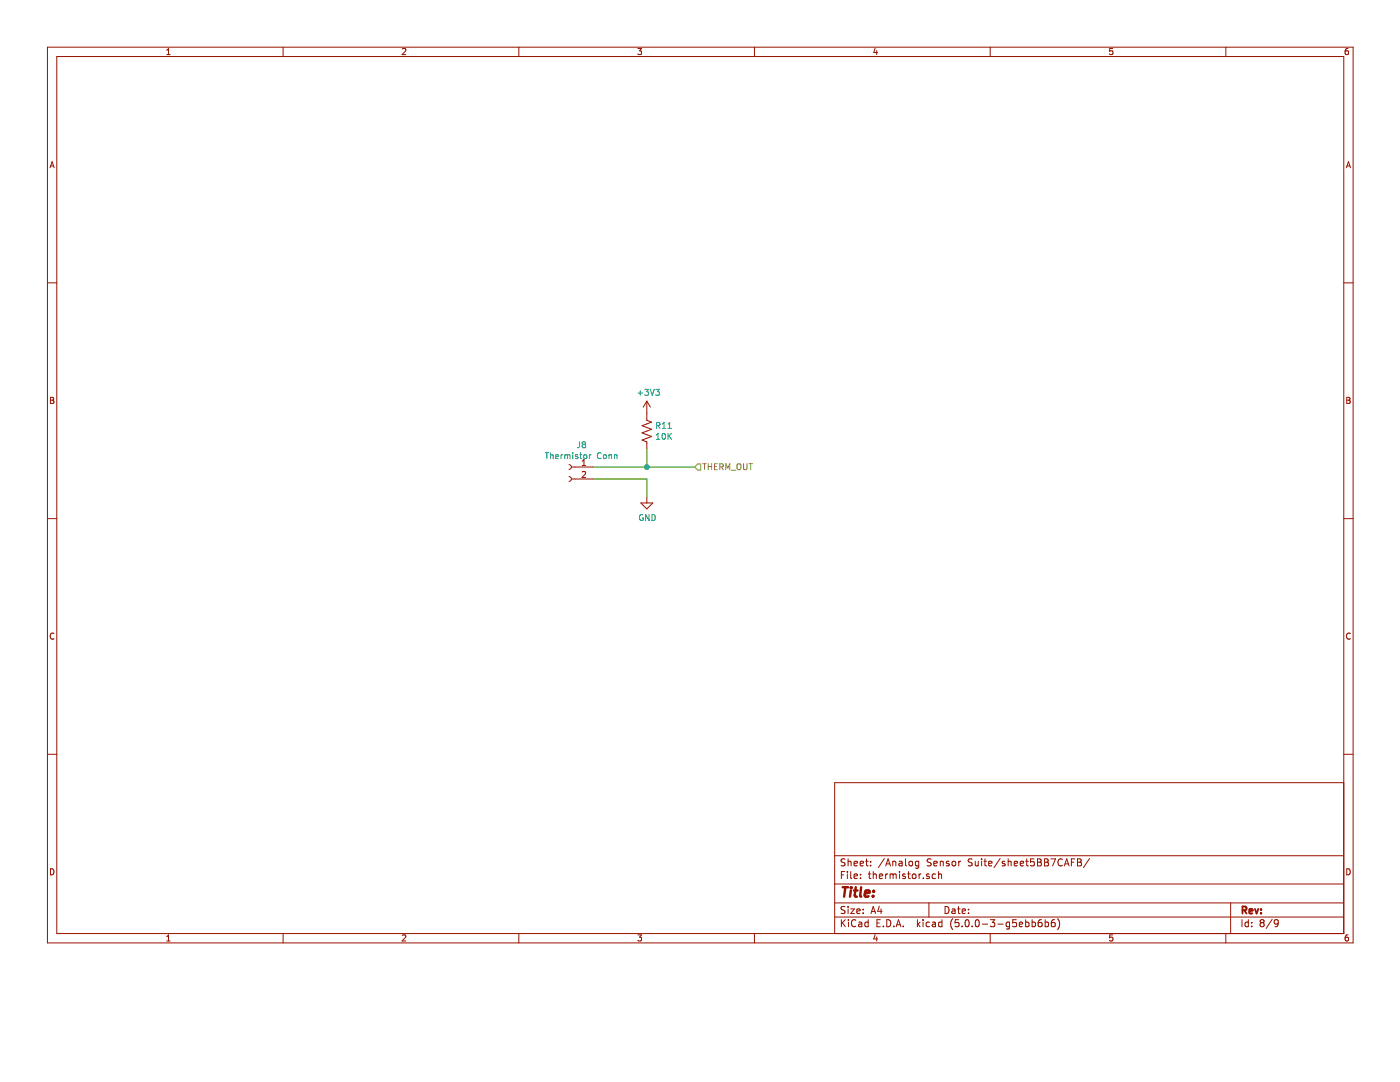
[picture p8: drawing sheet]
<svg xmlns="http://www.w3.org/2000/svg" width="279mm" height="216mm" viewBox="0 0 279 216" stroke-linecap="round" stroke-linejoin="round" font-family="sans-serif">
<g fill="none" stroke="#981200" stroke-width=".2">
<path d="M9.5 9.4h260.5v178.7h-260.5zM11.3 11.3h256.9v175h-256.9zM33.3 10.9h.7M33.3 10l.3-.3v1.2M56.5 9.4v1.9M80.3 9.8l.5-.1 .2 .3-.8 .9h.8M103.5 9.4v1.9M127.3 9.7h.7l-.4 .4 .4 .2v.5l-.2 .1-.5-.1M150.6 9.4v1.9M174.7 9.6l-.3 .9h.7M175 10.1v.8M197.6 9.4v1.9"/>
<path d="M222.1 9.7h-.6l-.1 .6 .6-.1 .1 .6-.2 .1-.5-.1M244.6 9.4v1.9M269 9.7h-.3l-.2 .3-.1 .7 .3 .2 .4-.1-.1-.6-.3-.1-.3 .3M10 33.5l.4-1.2 .4 1.2M10.1 33.1h.6M268.7 33.5l.4-1.2 .4 1.2M268.8 33.1h.6M9.5 56.4h1.8M268.2 56.4h1.8M10.1 79.3h.4l.2 .2-.2 .4 .3 .2-.3 .4h-.4zM10.1 79.9h.4M268.8 79.3h.4l.2 .2-.2 .4 .3 .2-.2 .4h-.5z"/>
<path d="M268.8 79.9h.4M113.6 95.1a.48 .48 0 0 1 .4 .5 .48 .48 0 0 1-.4 .5M113.6 92.7a.48 .48 0 0 1 .4 .5 .48 .48 0 0 1-.4 .5M114 95.6h4.3M114 93.2h4.3M116.2 92.9h.7M116.2 92l.3-.3v1.2M116.2 94.2l.4-.1 .3 .3-.8 .9h.8M129.1 80v3.9l.9 .3-1.9 .7 1.9 .8-1.9 .7 1.9 .7-1.9 .7 1 .4v1.4M129.1 99.2v1.2M129.1 80l-.7 1.2M129.1 80l.7 1.2"/>
<path d="M9.5 103.5h1.8M127.9 100.4h2.4l-1.2 1.2zM268.2 103.5h1.8M10.8 126.4a.54 .54 0 0 0-.8 .5 .54 .54 0 0 0 .8 .5M269.5 126.4a.54 .54 0 0 0-.8 .5 .54 .54 0 0 0 .8 .5M9.5 150.5h1.8M268.2 156.2h-101.6v30.1M268.2 150.5h1.8M10.1 173.4a.62 .62 0 0 1 .7 .6 .62 .62 0 0 1-.7 .6zM166.6 176.4h101.6M166.6 170.8h101.6M167.9 174.6h.5"/>
<path d="M168.6 173.9h-.7v1.4M168.6 171.4h-.5l-.3 .2 .2 .4 .6 .3v.4l-.2 .1-.6-.1M169.1 173.9v.1M169.1 174.4v.9M169.3 171.4v1.4M169.3 172l.1-.1h.4l.1 .9M169.8 173.9v1.2l.2 .2M170.4 172.3l.7-.1v-.3h-.4l-.3 .1 .1 .7h.6M170.4 174.9l.7-.2v-.2l-.4-.1-.3 .2 .1 .6h.6M171.7 172.3l.6-.1v-.3h-.4l-.2 .1v.7h.6M171.7 175.2v.1M171.7 174.5v.1"/>
<path d="M172.7 171.9h.6M172.9 171.4v1.2l.4 .2M173.3 174.4h.5M173.5 173.9v1.2l.3 .2M173.7 172.7v.1M173.7 171.9v.1M174.3 174.5l.2-.1 .3 .1 .1 .8M174.3 173.9v1.4M175.5 174.9l.7-.2-.1-.2-.4-.1-.2 .2 .1 .6h.5M176.5 171.3l-1.2 1.8M176.8 174.4v.9M176.8 172.8l.4-1.4 .5 1.4"/>
<path d="M176.9 172.4h.7M177.2 174.4l-.4 .2M177.6 174.5l.4-.1 .2 .2M177.6 174.4v.9M178.2 172l.2-.1h.3l.1 .9M178.2 171.9v.9M178.2 174.6l.3-.2 .3 .1 .1 .8M178.2 174.6v.7M179.5 171.9h.5l.1 .9M179.5 173.9v.1M179.5 174.4v.9M180.1 172.2l-.5 .1-.2 .1 .2 .4 .5-.1"/>
<path d="M180.7 174.5l-.4-.1-.2 .2 .1 .2 .5 .1v.3h-.6M180.7 171.4v1.2l.2 .2M181.1 174.4h.6M181.3 173.9v1.2l.4 .2M181.5 172l.2-.1 .4 .1v.5l-.1 .2-.3 .1-.2-.1zM182.1 174.5l.2-.1 .4 .1 .1 .6-.1 .1-.4 .1-.2-.1zM183.4 171.9h-.5l-.2 .2v.6l.2 .1 .5-.1M183.4 171.9v1.1l-.3 .3-.4-.1M183.4 174.4v.9M183.8 174.4l-.4 .2M184.3 175.2v.1M185.4 174.5l-.3-.1-.2 .2 .1 .2 .4 .1v.3h-.5"/>
<path d="M185.8 171.4h-.5l-.3 .2 .1 .3 .7 .4v.4l-.2 .1-.6-.1M186.4 172.3l.6-.1v-.3h-.4l-.2 .1v.7h.6M186.7 174.5l-.4-.1-.3 .2 .1 .6 .2 .1 .4-.1M187.3 173.9v1.4M187.3 174.5l.2-.1 .3 .1 .1 .8M187.7 172l.1-.1h.4l.1 .9M187.7 171.9v.9M189.4 171.9h-.3l-.3 .1 .1 .3 .5 .1v.3h-.6M190.1 172l.2-.1 .4 .1v.7l-.2 .1-.4-.1zM191.3 171.9v.9M191.7 171.9l-.4 .2M194 171.4h-.5l-.3 .2 .1 .4 .7 .3v.4l-.3 .1-.5-.1"/>
<path d="M194.6 171.9l.1 .8 .3 .1 .2-.1M195.2 171.9v.9M195.9 171.4v.1M195.9 171.9v.9M196.4 171.9h.5M196.6 171.4v1.2l.3 .2M197.3 172.3l.7-.1-.1-.3h-.4l-.2 .1 .1 .7h.5M199.6 171.3l-1.2 1.8M200.5 171.9h-.3l-.2 .1 .1 .3 .4 .1v.3h-.5M201.2 172l.2-.1h.4v.9M201.2 171.4v1.4M202.4 172.3l.7-.1-.1-.3h-.4l-.2 .1 .1 .7h.5"/>
<path d="M203.6 172.3l.7-.1-.1-.3h-.4l-.2 .1 .1 .7h.5M204.7 171.9h.5M204.9 171.4v1.2l.3 .2M206.4 171.4h-.7l-.1 .6h.7l.1 .2v.5l-.2 .1-.6-.1M207.1 171.4h.4l.3 .2-.1 .3-.2 .1 .2 .1 .1 .4-.2 .3h-.5zM207.1 172h.4M208.5 171.4h.4l.3 .2-.1 .3-.2 .1 .2 .1 .2 .4-.3 .3h-.5zM208.5 172h.4M209.7 171.4h1l-.6 1.4M212 171.5a.66 .66 0 0 0-.9 .5 .66 .66 0 0 0 .6 .8l.3-.1M212.4 172.8l.5-1.4 .5 1.4M212.6 172.4h.6"/>
<path d="M213.8 172h.5M214.5 171.4h-.7v1.4M215 171.4h.5l.3 .2-.3 .4 .3 .2v.3l-.2 .3h-.6zM215 172h.5M217.4 171.3l-1.2 1.8M268.8 173.4a.62 .62 0 0 1 .7 .6 .62 .62 0 0 1-.7 .6zM33.3 186.9l.3-.4v1.3M33.3 187.8h.7M56.5 186.3v1.8M80.3 186.6l.5-.1 .2 .4-.8 .9h.8M103.5 186.3v1.8M127.3 186.5h.7l-.4 .5 .4 .1v.5l-.2 .2-.5-.2"/>
<path d="M150.6 186.3v1.8M166.6 183h101.6M166.6 180.2h101.6M167.9 183.5v1.4M168.1 184.1l.6 .8M168.6 181l-.5-.1-.3 .2 .2 .4 .6 .3v.4l-.2 .1-.6-.1M168.7 183.5l-.8 .8M169.3 180.9v.1M169.3 181.4v.9M169.3 183.5v.2M169.3 184v.9M169.8 181.4h.7l-.7 .9h.7"/>
<path d="M170.8 183.7a.56 .56 0 0 0-.7-.1 .56 .56 0 0 0-.2 .7 .53 .53 0 0 0 .3 .6 .53 .53 0 0 0 .6-.1M171 181.8l.7-.1-.1-.3h-.4l-.2 .2 .1 .6h.5M171.4 184.1h.5l.1 .8M172 184.3l-.5 .1-.2 .2 .2 .3 .5-.1M172.3 181.4v.2M172.3 182.2v.1M173.3 184.1l-.4-.1-.3 .3 .1 .5 .2 .1 .4-.1M173.3 183.5v1.4M173.8 182.3l.5-1.4 .5 1.4M173.9 181.9h.7M174.7 186.5l-.3 .9h.7M175 187v.8"/>
<path d="M175 184.2h.5M175.5 180.8l-.3 1h.8M175.7 183.5h-.7v1.4h.7M175.8 181.4v.9M176.3 184.8v.1M177 183.5a.71 .71 0 0 1 .8 .7 .71 .71 0 0 1-.8 .7zM178.4 184.8v.1M178.9 184.9l.4-1.4 .5 1.4M179 184.5h.6M180.3 184.8v.1M183.1 183.5v1.4M183.2 184.4l.4 .5"/>
<path d="M183.6 184l-.5 .5M184.2 183.5v.2M184.2 184v.9M185.4 180.2v2.8M185.5 184.1l-.4-.1-.3 .3 .1 .5 .2 .1 .4-.1M186.1 184.1h.5l.1 .8M186.7 184.3l-.7 .3 .2 .3 .5-.1M188 184.1l-.4-.1-.3 .3 .1 .5 .2 .1 .4-.1M188 183.5v1.4M188.6 180.9a.71 .71 0 0 1 .8 .7 .71 .71 0 0 1-.8 .7zM190 181.4h.5l.1 .9M190.1 183.3a1.61 1.61 0 0 0 0 2.2"/>
<path d="M190.6 181.7l-.5 .1-.2 .2 .2 .3 .5-.1M191.1 181.4h.5M191.3 180.9v1.2l.3 .2M191.3 183.5h-.6l-.1 .7 .7-.1 .1 .2-.1 .5-.2 .1-.5-.1M192 184.8v.1M192 181.8l.7-.1-.1-.3h-.4l-.2 .2 .1 .6h.5M192.7 183.7l.3-.2a.76 .76 0 0 1 .4 .7 .76 .76 0 0 1-.4 .7l-.3-.1-.1-.4zM193.3 182.2v.1M193.3 181.4v.2M194 184.8v.1M194.7 183.7l.4-.2a.8 .8 0 0 1-.1 1.4l-.3-.1-.1-.4zM196 184.4h1.1"/>
<path d="M197.6 186.3v1.8M197.6 183.5h.9l-.5 .6 .5 .1v.6l-.3 .1-.6-.1M199.1 184.4h1.1M201.5 184.1l-.4-.1-.3 .3 .1 .5 .2 .1 .4-.1M201.5 184l-.1 1.3-.2 .1-.3-.1M202.8 183.5h-.7v.7l.7-.1v.7l-.2 .1-.5-.1M203.4 184.5l.7-.2-.1-.2-.4-.1-.2 .2 .1 .6h.5M204.7 184.1l.4-.1 .3 .3-.2 .5h-.5M204.7 183.5v1.4M206 184.1l.4-.1 .2 .3v.5l-.2 .1-.4-.1M206 183.5v1.4M207.8 183.5l-.4 .1a1.04 1.04 0 0 0-.1 1.2l.4 .1 .2-.1 .1-.5-.3-.2h-.4l-.1 .2"/>
<path d="M208.6 184.1l.4-.1 .3 .3-.2 .5h-.5M208.6 183.5v1.4M210.5 183.5l-.4 .1a1.09 1.09 0 0 0-.2 1.2l.4 .1 .2-.1 .1-.5-.3-.2h-.4l-.1 .2M211.1 183.3a1.61 1.61 0 0 1 0 2.2M222.1 186.5h-.6l-.1 .6 .6-.1 .1 .6-.2 .2-.5-.2M244.6 186.3v1.8M245.6 180.2v6.1M247.9 183.5v1.4M249.1 184.1l-.4-.1-.2 .3 .1 .5h.5M249.1 183.5v1.4M249.8 184.8v.1M249.8 184.1v.1"/>
<path d="M251.8 184.1l-.3 .3v.4l.3 .1h.2l.3-.2v-.3l-.3-.3M251.8 184.1l-.3-.3 .3-.3h.2l.3 .3-.3 .3M251.8 184.1h.2M253.9 183.4l-1.2 1.9M255.1 184.1l-.3 .3-.4-.1-.1-.2v-.3l.3-.3h.2l.3 .3a.95 .95 0 0 1-.4 1.1h-.3M269 186.5l-.3 .1-.2 .2-.1 .7 .3 .3 .4-.2-.1-.6h-.3l-.3 .2"/>
</g>
<g fill="none" stroke="#009596" stroke-width=".2">
<path d="M127.3 78.4h1M127.8 78v.9M128.7 77.7h.7l-.4 .4 .4 .2v.4l-.2 .2-.5-.1M129.8 77.7l.4 1.2 .4-1.2M130.9 77.7h.7l-.4 .4 .3 .2v.5l-.1 .1-.5-.1M108.8 90.3h.7M109.1 90.3v1.2M109.9 90.3v1.2M109.9 90.8h.4l.1 .7M110.9 91.1l.6-.1-.1-.2-.3-.1-.2 .2 .1 .6h.4M112 90.7v.8M112.3 90.7l-.3 .2"/>
<path d="M112.7 90.8l.4-.1 .1 .2M112.7 90.7v.8M113.2 90.9l.2-.2 .3 .1v.7M113.2 90.9v.6M114.3 90.3v.1M114.3 90.7v.8M115.3 90.8l-.3-.1-.2 .2 .1 .2 .4 .1v.3h-.5M115.7 88.1v.9l-.2 .3h-.3M115.7 90.7h.4M115.8 90.3v1l.3 .2M116.2 88.4l.2 .3M116.2 88.4h.1"/>
<path d="M116.2 88.4l.2-.3h.2l.3 .3M116.4 88.7l-.2 .2v.2l.2 .2h.4l.1-.2v-.2l-.3-.2M116.4 88.7h.2M116.6 90.8l.3-.1 .2 .2-.1 .6h-.3l-.2-.2zM116.9 88.4h.1M116.9 88.4l-.3 .3M117.6 90.7v.8M118 90.7l-.4 .2M120 90.4a.53 .53 0 0 0-.7 .1 .53 .53 0 0 0 0 .7l.3 .3 .4-.1M120.5 90.8l.3-.1 .2 .2-.1 .6-.4-.1zM121.5 90.8h.5l.1 .7M121.5 90.7v.8"/>
<path d="M122.6 90.8h.5v.7M122.6 90.7v.8M131 87.7h.7M131 86.8l.3-.3v1.2M131 84.9h.6l.1-.5-.7-.1v1.2M131.3 84.9l.4 .6M132.2 84.6l.3-.3v1.2M132.2 85.5h.7M132.2 86.6l.2-.1a.63 .63 0 0 1 .4 .6 .63 .63 0 0 1-.4 .6l-.3-.5zM133.3 85.5h.7M133.3 84.6l.4-.3v1.2M133.3 86.5v1.2"/>
<path d="M133.5 87l.5 .7M134 86.5l-.7 .7M128.3 102.7a.55 .55 0 0 0-.7 .6 .55 .55 0 0 0 .7 .5v-.4h-.2M129.5 102.7v1.2l-.7-1.2v1.2M130.1 102.7a.6 .6 0 0 1 .7 .6 .6 .6 0 0 1-.7 .6z"/>
</g>
<path d="M118.3 93.2h20.3M118.3 95.6h10.8v3.6M129.1 89.6v3.6" fill="none" stroke="#009300" stroke-width=".2"/>
<g fill="none" stroke="#969400" stroke-width=".2">
<path d="M139.2 92.6h.6v1.2h-.6l-.6-.6zM140.2 92.5h.7M140.6 92.5v1.2M141.3 92.5v1.2M141.3 93.1h.7M142 92.5v1.2M142.6 93.1h.4M143.2 92.5h-.6v1.2h.6M143.7 93.1h.5l.2-.2-.1-.3-.6-.1v1.2M143.9 93.1l.5 .6M144.9 93.7v-1.2l.4 .9 .3-.9v1.2M145.9 93.8h.9"/>
<path d="M147.1 92.7l.3-.2a.41 .41 0 0 1 .5 .4l-.1 .6-.4 .2-.3-.2zM148.4 92.5v1l.2 .2h.4l.1-.2v-1M149.5 92.5h.7M149.8 92.5v1.2"/>
</g>
<circle cx="129.1" cy="93.2" r=".48" fill="#009300" stroke="#009300" stroke-width=".2"/>
<path d="M248 181.6h.6l.2-.2-.1-.4-.2-.1h-.5v1.4M248.3 181.6l.5 .7M249.3 181.8l.7-.1-.1-.3h-.4l-.2 .2 .1 .6h.5M250.4 181.4l.4 .9 .3-.9M251.7 182.2v.1M251.7 181.4v.2" fill="none" stroke="#981200" stroke-width=".36"/>
<path d="M168.2 177h1.1M168.7 177l-.2 1.9M169.8 177.7l-.2 1.2M169.9 177v.2M169.9 177l.1 .1-.1 .1M170.4 177.7h.7M170.8 177l-.2 1.7v.1l.4 .1M171.9 177l-.2 1.7 .2 .2M172.6 178.3l.9-.2v-.3l-.5-.1-.4 .2v.9h.7M174.2 178.8v.1M174.4 177.8h.1l-.2 .1M174.4 177.8l-.1 .1" fill="none" stroke="#981200" stroke-width=".48"/>
</svg>
